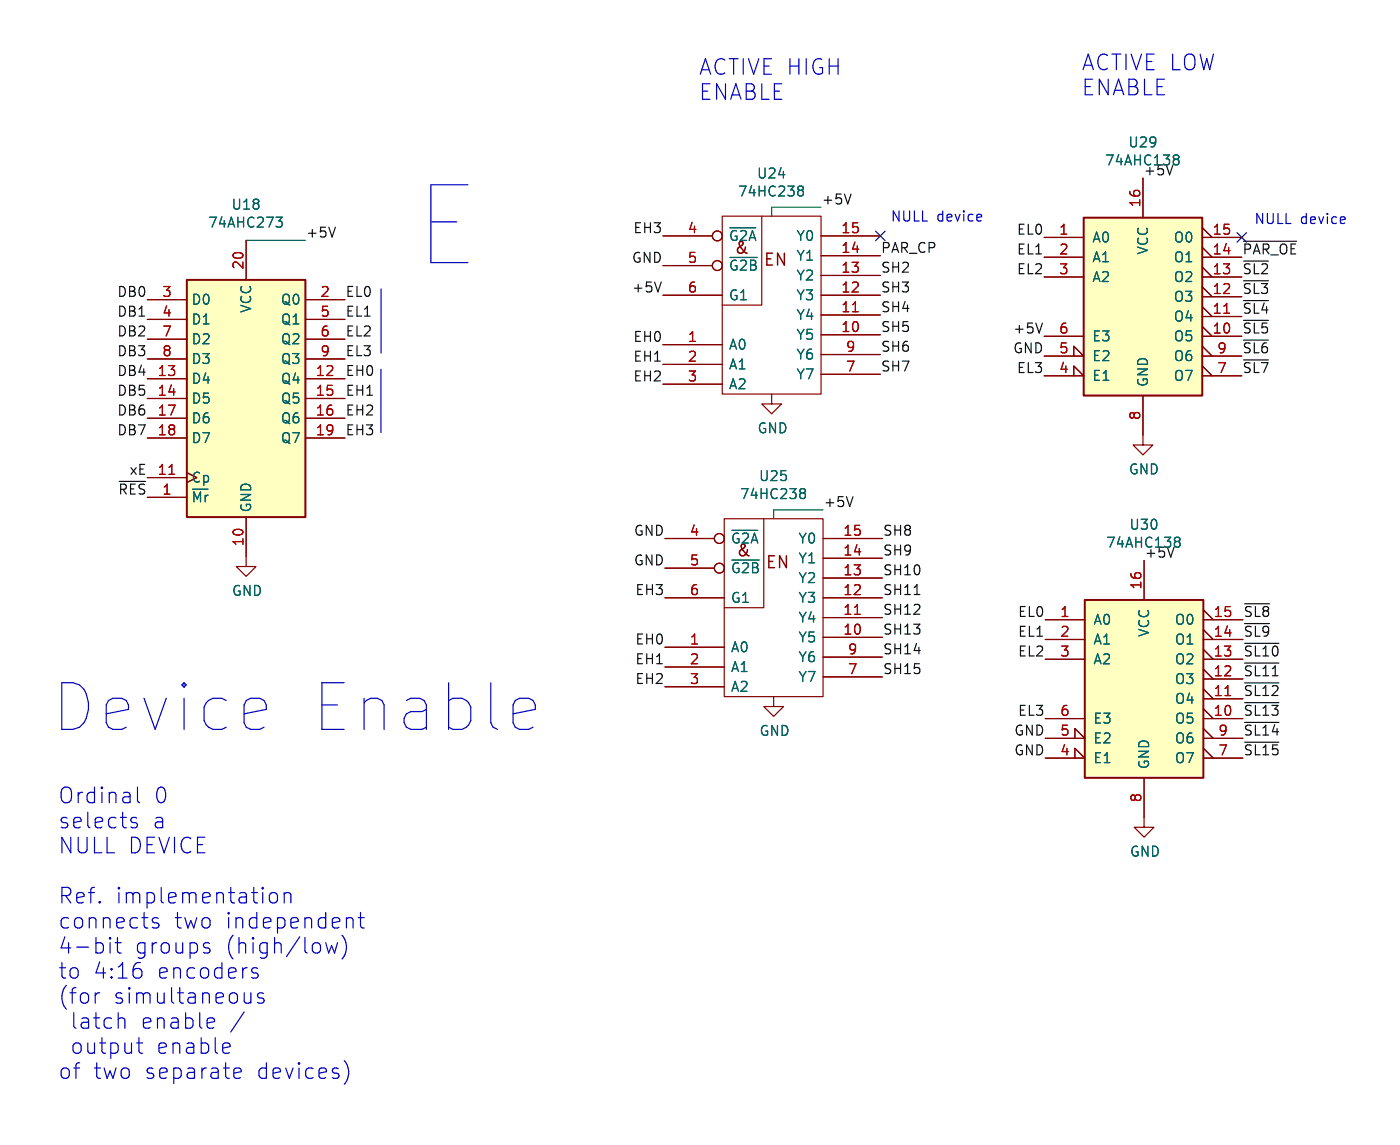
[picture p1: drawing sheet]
<svg xmlns="http://www.w3.org/2000/svg" width="180mm" height="147mm" viewBox="0 0 180 147" stroke-linecap="round" stroke-linejoin="round" font-family="sans-serif">
<defs><g id="words">
<text font-size="13.9" fill="#0000c2" x="52.9" y="35">E</text>
<g font-size="8.4" fill="#0000c2">
<text x="6.4" y="94.5">Device</text>
<text x="39.1" y="94.5">Enable</text>
</g>
<g font-size="2.8" fill="#0000c2">
<text x="89.7" y="9.8">ACTIVE HIGH</text>
<text x="138.9" y="9.2">ACTIVE LOW</text>
<text x="89.7" y="13">ENABLE</text>
<text x="138.9" y="12.4">ENABLE</text>
<text x="7.4" y="103.4">Ordinal</text>
<text x="7.4" y="106.6">selects</text>
<text x="19.5" y="106.6">a</text>
<text x="19.7" y="103.4">0</text>
<text x="7.4" y="109.8">NULL DEVICE</text>
<text x="7.4" y="116.3">Ref.</text>
<text x="7.4" y="119.5">connects</text>
<text x="14.8" y="116.3">implementation</text>
<text x="22.3" y="119.5">two</text>
<text x="28.9" y="119.5">independent</text>
<text x="7.4" y="122.7">4-bit</text>
<text x="7.4" y="125.9">to</text>
<text x="11.9" y="125.9">4:16</text>
<text x="17.2" y="122.7">groups</text>
<text x="20.2" y="125.9">encoders</text>
<text x="28.9" y="122.7">(high/low)</text>
<text x="7.4" y="129.2">(for</text>
<text x="14.5" y="129.2">simultaneous</text>
<text x="9" y="132.4">latch</text>
<text x="9" y="135.6">output</text>
<text x="18.1" y="132.4">enable</text>
<text x="20.1" y="135.6">enable</text>
<text x="7.4" y="138.8">of</text>
<text x="11.9" y="138.8">two</text>
<text x="18.5" y="138.8">separate</text>
<text x="33" y="138.8">devices)</text>
</g>
<g font-size="2.1" fill="#006464">
<text x="94.3" y="32.9">&amp;</text>
<text x="94.5" y="71.8">&amp;</text>
</g>
<g font-size="2.1" fill="#840000">
<text x="98.1" y="34.4">EN</text>
<text x="98.3" y="73.3">EN</text>
</g>
<g font-size="1.8" fill="#006464">
<text x="97.2" y="23.2">U24</text>
<text x="141.9" y="21.5">74AHC138</text>
<text x="144.9" y="19.2">U29</text>
<text x="146.9" y="22.6">+5V</text>
<text x="26.7" y="29.5">74AHC273</text>
<text x="29.7" y="27.1">U18</text>
<text x="94.7" y="25.5">74HC238</text>
<text x="93.6" y="31.2">~{G2A}</text>
<text x="93.6" y="35">~{G2B}</text>
<text x="102.3" y="33.7">Y1</text>
<text x="102.3" y="31.2">Y0</text>
<text x="140.3" y="31.4">A0</text>
<text x="140.3" y="33.9">A1</text>
<text x="147.8" y="32.8" transform="rotate(-90 147.8 32.8)">VCC</text>
<text x="150.8" y="33.9">O1</text>
<text x="150.8" y="31.4">O0</text>
<text x="24.5" y="39.4">D0</text>
<text x="24.5" y="41.9">D1</text>
<text x="32.5" y="40.3" transform="rotate(-90 32.5 40.3)">VCC</text>
<text x="36" y="39.4">Q0</text>
<text x="36" y="41.9">Q1</text>
<text x="93.6" y="38.8">G1</text>
<text x="102.3" y="41.3">Y4</text>
<text x="102.3" y="38.8">Y3</text>
<text x="102.3" y="36.3">Y2</text>
<text x="140.3" y="36.5">A2</text>
<text x="150.8" y="41.5">O4</text>
<text x="150.8" y="39">O3</text>
<text x="150.8" y="36.5">O2</text>
<text x="24.5" y="44.4">D2</text>
<text x="24.5" y="47">D3</text>
<text x="36" y="44.4">Q2</text>
<text x="36" y="47">Q3</text>
<text x="93.6" y="45.1">A0</text>
<text x="93.6" y="47.7">A1</text>
<text x="102.3" y="43.9">Y5</text>
<text x="102.3" y="46.4">Y6</text>
<text x="140.3" y="46.6">E2</text>
<text x="140.3" y="44.1">E3</text>
<text x="150.8" y="44.1">O5</text>
<text x="150.8" y="46.6">O6</text>
<text x="24.5" y="49.5">D4</text>
<text x="24.5" y="52.1">D5</text>
<text x="36" y="49.5">Q4</text>
<text x="36" y="52.1">Q5</text>
<text x="93.6" y="50.2">A2</text>
<text x="102.3" y="49">Y7</text>
<text x="140.3" y="49.2">E1</text>
<text x="147.8" y="49.8" transform="rotate(-90 147.8 49.8)">GND</text>
<text x="150.8" y="49.2">O7</text>
<text x="24.5" y="54.6">D6</text>
<text x="24.5" y="57.1">D7</text>
<text x="36" y="54.6">Q6</text>
<text x="36" y="57.1">Q7</text>
<text x="97.3" y="55.9">GND</text>
<text x="24.5" y="64.8">~{Mr}</text>
<text x="24.5" y="62.2">Cp</text>
<text x="32.5" y="65.9" transform="rotate(-90 32.5 65.9)">GND</text>
<text x="95" y="64.3">74HC238</text>
<text x="97.5" y="62">U25</text>
<text x="145" y="61.2">GND</text>
<text x="93.8" y="70.1">~{G2A}</text>
<text x="102.5" y="70.1">Y0</text>
<text x="142.1" y="70.6">74AHC138</text>
<text x="145.1" y="68.3">U30</text>
<text x="147" y="71.7">+5V</text>
<text x="29.7" y="76.8">GND</text>
<text x="93.8" y="73.9">~{G2B}</text>
<text x="93.8" y="77.7">G1</text>
<text x="102.5" y="77.7">Y3</text>
<text x="102.5" y="75.1">Y2</text>
<text x="102.5" y="72.6">Y1</text>
<text x="102.5" y="82.8">Y5</text>
<text x="102.5" y="80.2">Y4</text>
<text x="140.4" y="80.5">A0</text>
<text x="140.4" y="83">A1</text>
<text x="147.9" y="81.9" transform="rotate(-90 147.9 81.9)">VCC</text>
<text x="150.9" y="83">O1</text>
<text x="150.9" y="80.5">O0</text>
<text x="93.8" y="84">A0</text>
<text x="93.8" y="86.6">A1</text>
<text x="93.8" y="89.1">A2</text>
<text x="102.5" y="87.8">Y7</text>
<text x="102.5" y="85.3">Y6</text>
<text x="140.4" y="85.6">A2</text>
<text x="150.9" y="88.1">O3</text>
<text x="150.9" y="85.6">O2</text>
<text x="97.5" y="94.8">GND</text>
<text x="140.4" y="95.7">E2</text>
<text x="140.4" y="93.2">E3</text>
<text x="150.9" y="93.2">O5</text>
<text x="150.9" y="90.7">O4</text>
<text x="150.9" y="95.7">O6</text>
<text x="140.4" y="98.3">E1</text>
<text x="147.9" y="98.9" transform="rotate(-90 147.9 98.9)">GND</text>
<text x="150.9" y="98.3">O7</text>
<text x="145.1" y="110.3">GND</text>
</g>
<g font-size="1.8" fill="#0f0f0f">
<text x="105.5" y="26.4">+5V</text>
<text x="39.3" y="30.6">+5V</text>
<text x="81.1" y="33.9">GND</text>
<text x="81.3" y="30.1">EH3</text>
<text x="113.1" y="35.1">SH2</text>
<text x="113.1" y="32.6">PAR_CP</text>
<text x="130.6" y="35.3">EL2</text>
<text x="130.6" y="32.8">EL1</text>
<text x="130.6" y="30.2">EL0</text>
<text x="159.6" y="32.8">~{PAR_OE}</text>
<text x="159.6" y="35.3">~{SL2}</text>
<text x="15" y="40.8">DB1</text>
<text x="15" y="38.2">DB0</text>
<text x="44.3" y="38.2">EL0</text>
<text x="44.3" y="40.8">EL1</text>
<text x="81.1" y="37.7">+5V</text>
<text x="113.1" y="37.7">SH3</text>
<text x="113.1" y="40.2">SH4</text>
<text x="159.6" y="37.9">~{SL3}</text>
<text x="159.6" y="40.4">~{SL4}</text>
<text x="15" y="43.3">DB2</text>
<text x="15" y="45.9">DB3</text>
<text x="44.3" y="45.9">EL3</text>
<text x="44.3" y="43.3">EL2</text>
<text x="81.3" y="44">EH0</text>
<text x="81.3" y="46.6">EH1</text>
<text x="113.1" y="45.3">SH6</text>
<text x="113.1" y="42.8">SH5</text>
<text x="113.1" y="47.8">SH7</text>
<text x="130.1" y="42.9">+5V</text>
<text x="130.1" y="45.5">GND</text>
<text x="159.6" y="45.5">~{SL6}</text>
<text x="159.6" y="42.9">~{SL5}</text>
<text x="15" y="48.4">DB4</text>
<text x="15" y="53.5">DB6</text>
<text x="15" y="50.9">DB5</text>
<text x="44.3" y="50.9">EH1</text>
<text x="44.3" y="48.4">EH0</text>
<text x="44.3" y="53.5">EH2</text>
<text x="81.3" y="49.1">EH2</text>
<text x="130.6" y="48">EL3</text>
<text x="159.6" y="48">~{SL7}</text>
<text x="15" y="56">DB7</text>
<text x="44.3" y="56">EH3</text>
<text x="15.1" y="63.6">~{RES}1</text>
<text x="16.6" y="61.1">xE</text>
<text x="105.8" y="65.2">+5V</text>
<text x="81.4" y="68.9">GND</text>
<text x="113.4" y="71.5">SH9</text>
<text x="113.4" y="68.9">SH8</text>
<text x="81.4" y="72.7">GND</text>
<text x="81.6" y="76.6">EH3</text>
<text x="113.4" y="74">SH10</text>
<text x="113.4" y="76.6">SH11</text>
<text x="81.6" y="82.9">EH0</text>
<text x="113.4" y="79.1">SH12</text>
<text x="113.4" y="81.6">SH13</text>
<text x="130.7" y="81.9">EL1</text>
<text x="130.7" y="79.4">EL0</text>
<text x="159.7" y="79.4">~{SL8}</text>
<text x="159.7" y="81.9">~{SL9}</text>
<text x="81.6" y="88">EH2</text>
<text x="81.6" y="85.4">EH1</text>
<text x="113.4" y="84.2">SH14</text>
<text x="113.4" y="86.7">SH15</text>
<text x="130.7" y="84.4">EL2</text>
<text x="159.7" y="84.4">~{SL10}</text>
<text x="159.7" y="87">~{SL11}</text>
<text x="159.7" y="89.5">~{SL12}</text>
<text x="130.3" y="94.6">GND</text>
<text x="130.7" y="92.1">EL3</text>
<text x="159.7" y="92.1">~{SL13}</text>
<text x="159.7" y="94.6">~{SL14}</text>
<text x="130.3" y="97.1">GND</text>
<text x="159.7" y="97.1">~{SL15}</text>
</g>
<g font-size="1.8" fill="#0000c2">
<text x="114.4" y="28.6">NULL</text>
<text x="120.4" y="28.6">device</text>
<text x="161.1" y="28.9">NULL</text>
<text x="167.1" y="28.9">device</text>
</g>
<g font-size="1.8" fill="#a90000">
<text x="146.6" y="26.7" transform="rotate(-90 146.6 26.7)">16</text>
<text x="31.4" y="34.7" transform="rotate(-90 31.4 34.7)">20</text>
<text x="88.3" y="30.1">4</text>
<text x="88.3" y="33.9">5</text>
<text x="108" y="35.1">13</text>
<text x="108" y="32.6">14</text>
<text x="108" y="30.1">15</text>
<text x="136" y="30.3">1</text>
<text x="136" y="32.8">2</text>
<text x="136" y="35.3">3</text>
<text x="155.7" y="35.3">13</text>
<text x="155.7" y="32.8">14</text>
<text x="155.7" y="30.3">15</text>
<text x="20.8" y="38.2">3</text>
<text x="20.8" y="40.8">4</text>
<text x="41.1" y="38.2">2</text>
<text x="41.1" y="40.8">5</text>
<text x="88.3" y="37.7">6</text>
<text x="108" y="40.2">11</text>
<text x="108" y="37.7">12</text>
<text x="155.7" y="40.4">11</text>
<text x="155.7" y="37.9">12</text>
<text x="20.8" y="43.3">7</text>
<text x="20.8" y="45.9">8</text>
<text x="41.1" y="43.3">6</text>
<text x="41.1" y="45.9">9</text>
<text x="88.3" y="44">1</text>
<text x="88.3" y="46.6">2</text>
<text x="108" y="42.8">10</text>
<text x="108.6" y="47.8">7</text>
<text x="108.6" y="45.3">9</text>
<text x="136" y="45.5">5</text>
<text x="136" y="43">6</text>
<text x="155.7" y="43">10</text>
<text x="156.3" y="45.5">9</text>
<text x="20.2" y="48.4">13</text>
<text x="20.2" y="50.9">14</text>
<text x="20.2" y="53.5">17</text>
<text x="40.5" y="48.4">12</text>
<text x="40.5" y="50.9">15</text>
<text x="40.5" y="53.5">16</text>
<text x="88.3" y="49.1">3</text>
<text x="136" y="48">4</text>
<text x="156.3" y="48">7</text>
<text x="20.2" y="56">18</text>
<text x="40.5" y="56">19</text>
<text x="146.6" y="54.1" transform="rotate(-90 146.6 54.1)">8</text>
<text x="20.2" y="61.1">11</text>
<text x="20.8" y="63.6">1</text>
<text x="31.4" y="70.3" transform="rotate(-90 31.4 70.3)">10</text>
<text x="88.6" y="68.9">4</text>
<text x="108.3" y="71.5">14</text>
<text x="108.3" y="68.9">15</text>
<text x="88.6" y="72.7">5</text>
<text x="88.6" y="76.6">6</text>
<text x="108.3" y="76.6">12</text>
<text x="108.3" y="74">13</text>
<text x="146.8" y="75.9" transform="rotate(-90 146.8 75.9)">16</text>
<text x="88.6" y="82.9">1</text>
<text x="108.3" y="81.6">10</text>
<text x="108.3" y="79.1">11</text>
<text x="136.2" y="79.4">1</text>
<text x="136.2" y="81.9">2</text>
<text x="155.9" y="81.9">14</text>
<text x="155.9" y="79.4">15</text>
<text x="88.6" y="85.4">2</text>
<text x="88.6" y="88">3</text>
<text x="108.9" y="86.7">7</text>
<text x="108.9" y="84.2">9</text>
<text x="136.2" y="84.5">3</text>
<text x="155.9" y="89.5">11</text>
<text x="155.9" y="87">12</text>
<text x="155.9" y="84.5">13</text>
<text x="136.2" y="94.6">5</text>
<text x="136.2" y="92.1">6</text>
<text x="155.9" y="92.1">10</text>
<text x="156.5" y="94.6">9</text>
<text x="136.2" y="97.2">4</text>
<text x="156.5" y="97.2">7</text>
<text x="146.8" y="103.2" transform="rotate(-90 146.8 103.2)">8</text>
</g>
</g></defs>
<path d="M139.3 28h15.2v22.8h-15.2z" fill="#ffffc2"/>
<path d="M139.3 28h15.2v22.8h-15.2z" fill="none" stroke="#840000" stroke-width=".25"/>
<g fill="none" stroke="#840000" stroke-width=".15">
<path d="M134.2 30.5h5.1M134.2 35.6h5.1M134.2 33h5.1M146.9 22.9v5.1M154.5 30.5h5.1M154.5 39.4l1.3 1.3M154.5 38.1h5.1M154.5 36.9l1.3 1.2M154.5 35.6h5.1M154.5 34.3l1.3 1.3M154.5 33h5.1M154.5 31.8l1.3 1.2"/>
<path d="M154.5 29.2l1.3 1.3M134.2 48.3h5.1l-1.3-1.3v1.3M134.2 45.7h5.1l-1.3-1.2v1.2M134.2 43.2h5.1M146.9 50.8v5.1M154.5 43.2h5.1M154.5 41.9l1.3 1.3M154.5 40.7h5.1M154.5 48.3h5.1M154.5 45.7h5.1M154.5 47l1.3 1.3M154.5 44.5l1.3 1.2"/>
</g>
<path d="M157.3 40.3h.7" fill="none" stroke="#a90000" stroke-width=".15"/>
<path d="M151 19.9l.4 .1 .1 .2v.1l-.2 .2M151 20.5h.3M151.3 20.5l.2 .2v.2l-.1 .2-.4 .1" fill="none" stroke="#006464" stroke-width=".15"/>
<path d="M139.4 77.1h15.3v22.8h-15.3z" fill="#ffffc2"/>
<path d="M139.4 77.1h15.3v22.8h-15.3z" fill="none" stroke="#840000" stroke-width=".25"/>
<g fill="none" stroke="#840000" stroke-width=".15">
<path d="M85.2 37.9h7.6M85.2 30.3h6.4M85.2 34.1h6.4M92.8 27.8h12.7v22.8h-12.7zM97.9 27.8v11.4h-5.1M105.5 37.9h7.6M105.5 35.4h7.6M105.5 32.9h7.6M105.5 30.3h7.6M85.2 44.3h7.6M85.2 46.8h7.6M85.2 49.4h7.6"/>
<path d="M99.2 50.6v1.3h1.2l-1.2 1.3-1.3-1.3h1.3M105.5 43h7.6M105.5 40.5h7.6M105.5 48.1h7.6M105.5 45.6h7.6M85.5 76.8h7.6M85.5 69.2h6.3M85.5 73h6.3M93.1 66.7h12.7v22.8h-12.7zM98.2 66.7v11.4h-5.1M105.8 79.4h7.6M105.8 76.8h7.6"/>
<path d="M105.8 74.3h7.6M105.8 71.7h7.6M105.8 69.2h7.6M134.3 79.6h5.1M147 72v5.1M154.7 79.6h5M154.7 78.4l1.2 1.2M85.5 83.2h7.6M85.5 85.7h7.6M85.5 88.2h7.6M105.8 81.9h7.6M105.8 87h7.6"/>
<path d="M105.8 84.4h7.6M134.3 97.4h5.1l-1.3-1.3v1.3M134.3 94.9h5.1l-1.3-1.3v1.3M134.3 92.3h5.1M134.3 84.7h5.1M134.3 82.2h5.1M147 99.9v5.1M154.7 92.3h5M154.7 91.1l1.2 1.2M154.7 89.8h5M154.7 88.5l1.2 1.3M154.7 87.2h5"/>
<path d="M154.7 86l1.2 1.2M154.7 84.7h5M154.7 83.4l1.2 1.3M154.7 82.2h5M154.7 80.9l1.2 1.3M154.7 97.4h5M154.7 94.9h5M154.7 96.1l1.2 1.3M154.7 93.6l1.2 1.3"/>
<circle cx="92.2" cy="34.1" r=".63"/>
<circle cx="92.2" cy="30.3" r=".63"/>
<circle cx="92.4" cy="73" r=".63"/>
<circle cx="92.4" cy="69.2" r=".63"/>
</g>
<path d="M109.6 40.1h.7M109.8 78.9h.8M157.4 89.4h.8" fill="none" stroke="#a90000" stroke-width=".15"/>
<g fill="none" stroke="#006464" stroke-width=".15">
<path d="M93.8 29.3h3.3M93.8 33.1h3.5M102.7 24.4l.1 .1M102.7 24l.3-.1 .2 .1 .1 .2-.3 .3M102.8 24.5h.2M102.8 24.5h-.1M103 24.5l.3 .2-.1 .4-.2 .1-.3-.1M94.1 68.2h3.3M94.1 72h3.5M102.9 63.3h.1M102.9 62.8h.4l.2 .1v.2l-.2 .2M103 63.3h.3"/>
<path d="M103 63.3l-.1 .1M103.3 63.3l.2 .3v.3l-.2 .2-.4-.1M151.2 69h.2l.3 .3-.1 .2-.2 .1M151.2 69.6h.2M151.4 69.6l.3 .2v.3l-.3 .2h-.2"/>
</g>
<path d="M24 36h15.3v30.4h-15.3z" fill="#ffffc2"/>
<path d="M24 36h15.3v30.4h-15.3z" fill="none" stroke="#840000" stroke-width=".25"/>
<g fill="none" stroke="#840000" stroke-width=".15">
<path d="M18.9 38.5h5.1M31.6 30.9v5.1M39.3 38.5h5M85.2 37.9h7.6M85.2 30.3h6.4M85.2 34.1h6.4M105.5 37.9h7.6M105.5 35.4h7.6M105.5 32.9h7.6M105.5 30.3h7.6M134.2 30.5h5.1M134.2 35.6h5.1"/>
<path d="M134.2 33h5.1M146.9 22.9v5.1M154.5 30.5h5.1M154.5 39.4l1.3 1.3M154.5 38.1h5.1M154.5 36.9l1.3 1.2M154.5 35.6h5.1M154.5 34.3l1.3 1.3M154.5 33h5.1M154.5 31.8l1.3 1.2M154.5 29.2l1.3 1.3M18.9 48.7h5.1"/>
<path d="M18.9 51.2h5.1M18.9 53.7h5.1M18.9 56.3h5.1M18.9 41h5.1M18.9 43.6h5.1M18.9 46.1h5.1M39.3 48.7h5M39.3 51.2h5M39.3 53.7h5M39.3 56.3h5M39.3 41h5M39.3 43.6h5"/>
<path d="M39.3 46.1h5M85.2 44.3h7.6M85.2 46.8h7.6M85.2 49.4h7.6M105.5 43h7.6M105.5 40.5h7.6M105.5 48.1h7.6M105.5 45.6h7.6M134.2 48.3h5.1l-1.3-1.3v1.3M134.2 45.7h5.1l-1.3-1.2v1.2M134.2 43.2h5.1M146.9 50.8v6.4h1.3l-1.3 1.2-1.3-1.2h1.3"/>
<path d="M154.5 43.2h5.1M154.5 41.9l1.3 1.3M154.5 40.7h5.1M154.5 48.3h5.1M154.5 45.7h5.1M154.5 47l1.3 1.3M154.5 44.5l1.3 1.2M18.9 63.9h5.1M18.9 61.4h5.1M31.6 66.4v6.4h1.3l-1.3 1.3-1.2-1.3h1.2M85.5 76.8h7.6M85.5 69.2h6.3"/>
<path d="M85.5 73h6.3M105.8 79.4h7.6M105.8 76.8h7.6M105.8 74.3h7.6M105.8 71.7h7.6M105.8 69.2h7.6M134.3 79.6h5.1M147 72v5.1M154.7 79.6h5M154.7 78.4l1.2 1.2M85.5 83.2h7.6M85.5 85.7h7.6"/>
<path d="M85.5 88.2h7.6M99.4 89.5v1.3h1.3l-1.3 1.3-1.2-1.3h1.2M105.8 81.9h7.6M105.8 87h7.6M105.8 84.4h7.6M134.3 97.4h5.1l-1.3-1.3v1.3M134.3 94.9h5.1l-1.3-1.3v1.3M134.3 92.3h5.1M134.3 84.7h5.1M134.3 82.2h5.1M147 99.9v6.4h1.3l-1.3 1.3-1.2-1.3h1.2M154.7 92.3h5"/>
<path d="M154.7 91.1l1.2 1.2M154.7 89.8h5M154.7 88.5l1.2 1.3M154.7 87.2h5M154.7 86l1.2 1.2M154.7 84.7h5M154.7 83.4l1.2 1.3M154.7 82.2h5M154.7 80.9l1.2 1.3M154.7 97.4h5M154.7 94.9h5M154.7 96.1l1.2 1.3"/>
<path d="M154.7 93.6l1.2 1.3"/>
<circle cx="92.2" cy="34.1" r=".63"/>
<circle cx="92.2" cy="30.3" r=".63"/>
<circle cx="92.4" cy="73" r=".63"/>
<circle cx="92.4" cy="69.2" r=".63"/>
</g>
<path d="M109.6 40.1h.7M157.3 40.3h.7M21.7 60.9h.7M109.8 78.9h.8M157.4 89.4h.8" fill="none" stroke="#a90000" stroke-width=".15"/>
<g fill="none" stroke="#006464" stroke-width=".15">
<path d="M151 19.9l.4 .1 .1 .2v.1l-.2 .2M35.5 27.9h.8l-.5 .5a.35 .35 0 0 1 .5 .2v.3l-.2 .2-.4 .1M93.8 29.3h3.3M93.8 33.1h3.5M102.7 24.4l.1 .1M102.7 24l.3-.1 .2 .1 .1 .2-.3 .3M102.8 24.5h.2M102.8 24.5h-.1M103 24.5l.3 .2-.1 .4-.2 .1-.3-.1M151 20.5h.3M151.3 20.5l.2 .2v.2l-.1 .2-.4 .1M94.1 68.2h3.3"/>
<path d="M94.1 72h3.5M102.9 63.3h.1M102.9 62.8h.4l.2 .1v.2l-.2 .2M103 63.3h.3M103 63.3l-.1 .1M103.3 63.3l.2 .3v.3l-.2 .2-.4-.1M151.2 69h.2l.3 .3-.1 .2-.2 .1M151.2 69.6h.2M151.4 69.6l.3 .2v.3l-.3 .2h-.2"/>
</g>
<g fill="none" stroke="#0f0f0f" stroke-width=".15">
<path d="M43.1 29.2l-.4 1.3M85 36.2l-.4 1.3M109.4 24.9l-.4 1.3M150.7 21.2l-.4 1.3M159.8 31h6.8M159.8 33.5h3.2M159.8 36.1h3.2M159.8 38.6h3.2M134 41.5l-.4 1.3M159.8 43.7h3.2M159.8 41.2h3.2M159.8 46.2h3.2"/>
<path d="M15.3 61.9h3.4M109.6 63.8l-.4 1.3M117.5 76.4h.7M150.9 70.3l-.4 1.3M160 77.6h3.2M160 80.1h3.2M160 82.7h4.4M160 85.2h4.4M160 87.7h4.4M160 90.3h4.4M160 92.8h4.4M160 95.4h4.4"/>
</g>
<g fill="none" stroke="#0000c2" stroke-width=".15">
<path d="M49 37.1v8.3M49 47.4v8.2M66.8 89.7h1.1l.6 .3 .3 .6v.5l-2.9 .6M68.5 93.4l-.6 .3h-1.1M16.9 105.6l.7 .2 .1 .3-.1 .2-.2 .1-.6-.1M16.9 105.1l.2-.1 .5 .1M17.7 101.1v1.8l.1 .1 .2 .1M20.3 118l-.4-.1-.2 .1-.1 .2 .1 .3 .6 .2 .1 .2-.1 .2-.2 .1-.5-.1M34.7 114.9a.54 .54 0 0 1 .5-.2 .54 .54 0 0 1 .5 .4v.5a.54 .54 0 0 1-.6 .4 .54 .54 0 0 1-.5-.4v-.5zM36.5 114.9a.5 .5 0 0 1 .9 .1v1M36.5 114.7v1.3M45.1 117.9l.2 .1 .1 .2v1"/>
<path d="M46 117.9h.8M46.3 117.2v1.8l.1 .1 .4 .1M12.8 127.6l-.4 .1M14.1 120.5v.2M14.1 121.1v1.4M14.1 120.5l-.1 .1 .1 .1M14.1 120.5l.1 .1-.1 .1M14.8 121.1h.8M15.1 120.5v1.7l.1 .2 .4 .1M15.5 130.8h.3l.2 .1v.2v1M17.6 134h.7M17.9 133.3v1.8l.1 .1 .3 .1"/>
<path d="M18.1 124.6l.1 .2v.5l-.1 .2M26.4 121.1l.5 .1M26.4 121.8l.5 .1 .1 .3-.1 .2-.2 .1h-.4M26.9 130.8l.6 .1 .1 .4-1 .2M27.5 132l-.6 .1M28.9 134l.6 .1 .1 .4-1 .2M29.5 135.2l-.6 .1M30.1 138.5l.2 .1 .6-.1M30.1 137.3l.6-.1 .2 .1 .1 .4-1 .2M31.4 130l-1.7 2.6M32.2 127.6v1.3M32.2 128.7l-.2 .2h-.3"/>
<path d="M32.4 124.9l.7 .2 .1 .3-.1 .2-.2 .1-.6-.1M32.4 124.4l.2-.1 .5 .1M33.9 127.7l-.5-.1-.2 .1-.1 .2 .1 .2 .7 .2 .1 .2-.1 .3-.2 .1-.6-.1M41.9 121.1l.3 1.4 .4-1 .4 1 .4-1.4M44.2 136.3a2.29 2.29 0 0 1 0 3M44.4 121a2.31 2.31 0 0 1-.4 2.2"/>
</g>
<path d="M31.6 30.9h7.7M105.5 26.6h-6.3v1.2M105.8 65.5h-6.4v1.2" fill="none" stroke="#009600" stroke-width=".15"/>
<path d="M112.5 29.7l1.3 1.2M113.8 29.7l-1.3 1.2M159 29.9l1.2 1.2M160.2 29.9l-1.2 1.2" fill="none" stroke="#000084" stroke-width=".15"/>
<use href="#words"/>
</svg>
